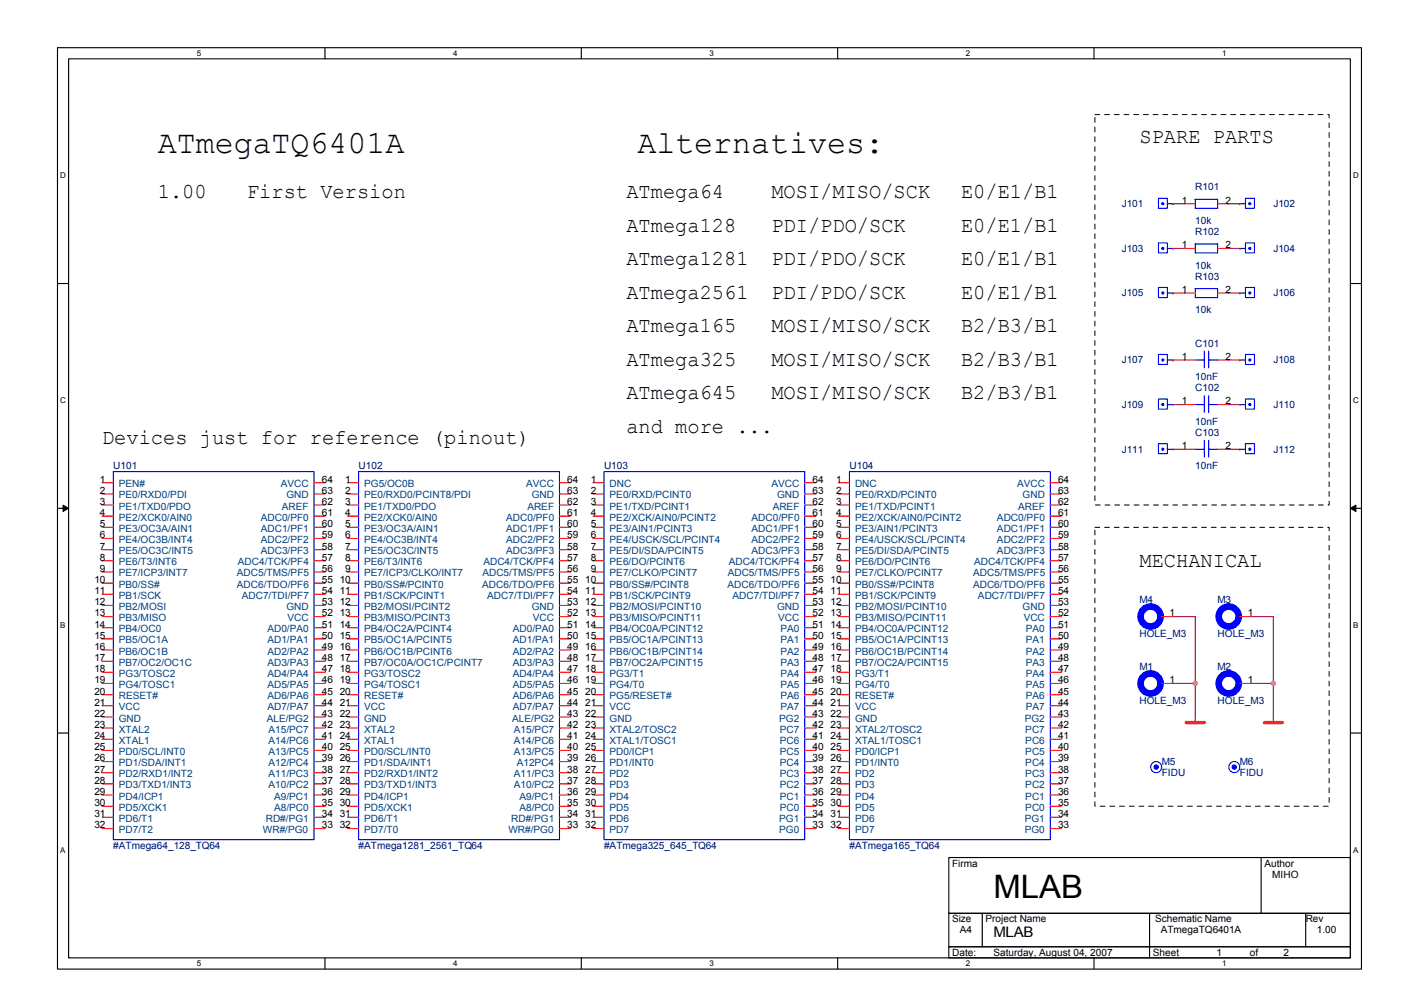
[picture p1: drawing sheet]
<svg xmlns="http://www.w3.org/2000/svg" width="297mm" height="210mm" viewBox="0 0 297 210" stroke-linecap="round" stroke-linejoin="round" font-family="sans-serif">
<defs><g id="words">
<g font-size="6.8">
<text x="33.1" y="32">ATmegaTQ6401A</text>
<text x="133.5" y="32">Alternatives:</text>
<text x="208.1" y="188.1">MLAB</text>
</g>
<g font-size="4.4">
<text x="238.7" y="29.9">SPARE PARTS</text>
<text x="33.1" y="41.6">1.00</text>
<text x="51.7" y="41.6">First Version</text>
<text x="131.2" y="41.6">ATmega64</text>
<text x="161.6" y="41.6">MOSI/MISO/SCK</text>
<text x="201.3" y="41.6">E0/E1/B1</text>
<text x="131.2" y="48.6">ATmega128</text>
<text x="161.6" y="48.6">PDI/PDO/SCK</text>
<text x="201.3" y="48.6">E0/E1/B1</text>
<text x="131.2" y="55.6">ATmega1281</text>
<text x="161.6" y="55.6">PDI/PDO/SCK</text>
<text x="201.3" y="55.6">E0/E1/B1</text>
<text x="131.2" y="62.6">ATmega2561</text>
<text x="161.6" y="62.6">PDI/PDO/SCK</text>
<text x="201.3" y="62.6">E0/E1/B1</text>
<text x="131.2" y="69.6">ATmega165</text>
<text x="161.6" y="69.6">MOSI/MISO/SCK</text>
<text x="201.3" y="69.6">B2/B3/B1</text>
<text x="131.2" y="76.6">ATmega325</text>
<text x="161.6" y="76.6">MOSI/MISO/SCK</text>
<text x="201.3" y="76.6">B2/B3/B1</text>
<text x="131.2" y="83.6">ATmega645</text>
<text x="161.6" y="83.6">MOSI/MISO/SCK</text>
<text x="201.3" y="83.6">B2/B3/B1</text>
<text x="21.4" y="93">Devices just for reference (pinout)</text>
<text x="131.2" y="90.6">and more ...</text>
<text x="238.7" y="118.7">MECHANICAL</text>
</g>
<text font-size="3" x="208.1" y="196.4">MLAB</text>
<g font-size="2.1" fill="#000080">
<text x="250.4" y="39.9">R101</text>
<text x="235" y="43.4">J101</text>
<text x="250.4" y="46.9">10k</text>
<text x="266.7" y="43.4">J102</text>
<text x="235" y="52.8">J103</text>
<text x="250.4" y="49.3">R102</text>
<text x="266.7" y="52.8">J104</text>
<text x="250.4" y="56.3">10k</text>
<text x="250.4" y="58.6">R103</text>
<text x="235" y="62.1">J105</text>
<text x="250.4" y="65.6">10k</text>
<text x="266.7" y="62.1">J106</text>
<text x="235" y="76.1">J107</text>
<text x="250.4" y="72.6">C101</text>
<text x="266.7" y="76.1">J108</text>
<text x="250.4" y="82">C102</text>
<text x="250.4" y="79.6">10nF</text>
<text x="235" y="85.5">J109</text>
<text x="250.4" y="89">10nF</text>
<text x="266.7" y="85.5">J110</text>
<text x="235" y="94.8">J111</text>
<text x="250.4" y="91.3">C103</text>
<text x="266.7" y="94.8">J112</text>
<text x="23.7" y="98.3">U101</text>
<text x="75.1" y="98.3">U102</text>
<text x="126.5" y="98.3">U103</text>
<text x="177.9" y="98.3">U104</text>
<text x="250.4" y="98.3">10nF</text>
<text x="238.7" y="126.4">M4</text>
<text x="255.1" y="126.4">M3</text>
<text x="238.7" y="133.4">HOLE_M3</text>
<text x="255.1" y="133.4">HOLE_M3</text>
<text x="238.7" y="140.4">M1</text>
<text x="255.1" y="140.4">M2</text>
<text x="238.7" y="147.4">HOLE_M3</text>
<text x="255.1" y="147.4">HOLE_M3</text>
<text x="243.4" y="160.3">M5</text>
<text x="259.7" y="160.3">M6</text>
<text x="243.4" y="162.6">FIDU</text>
<text x="259.7" y="162.6">FIDU</text>
<text x="23.7" y="177.8">#ATmega64_128_TQ64</text>
<text x="75.1" y="177.8">#ATmega1281_2561_TQ64</text>
<text x="126.5" y="177.8">#ATmega325_645_TQ64</text>
<text x="177.9" y="177.8">#ATmega165_TQ64</text>
</g>
<g font-size="2.1">
<text x="247.6" y="42.7">1</text>
<text x="256.7" y="42.7">2</text>
<text x="247.6" y="52">1</text>
<text x="256.7" y="52">2</text>
<text x="247.6" y="61.4">1</text>
<text x="256.7" y="61.4">2</text>
<text x="247.6" y="75.4">1</text>
<text x="256.7" y="75.4">2</text>
<text x="247.6" y="84.7">1</text>
<text x="256.7" y="84.7">2</text>
<text x="247.6" y="94.1">1</text>
<text x="256.7" y="94.1">2</text>
<text x="20.9" y="101.1">1</text>
<text x="67.4" y="101.1">64</text>
<text x="72.3" y="101.1">1</text>
<text x="118.8" y="101.1">64</text>
<text x="123.7" y="101.1">1</text>
<text x="170.2" y="101.1">64</text>
<text x="175.2" y="101.1">1</text>
<text x="221.6" y="101.1">64</text>
<text x="20.9" y="103.4">2</text>
<text x="20.9" y="105.8">3</text>
<text x="67.4" y="105.8">62</text>
<text x="67.4" y="103.4">63</text>
<text x="72.3" y="103.4">2</text>
<text x="72.3" y="105.8">3</text>
<text x="118.8" y="105.8">62</text>
<text x="118.8" y="103.4">63</text>
<text x="123.7" y="103.4">2</text>
<text x="123.7" y="105.8">3</text>
<text x="170.2" y="105.8">62</text>
<text x="170.2" y="103.4">63</text>
<text x="175.2" y="103.4">2</text>
<text x="175.2" y="105.8">3</text>
<text x="221.6" y="105.8">62</text>
<text x="221.6" y="103.4">63</text>
<text x="20.9" y="108.1">4</text>
<text x="20.9" y="110.4">5</text>
<text x="20.9" y="112.8">6</text>
<text x="67.4" y="112.8">59</text>
<text x="67.4" y="110.4">60</text>
<text x="67.4" y="108.1">61</text>
<text x="72.3" y="108.1">4</text>
<text x="72.3" y="110.4">5</text>
<text x="72.3" y="112.8">6</text>
<text x="118.8" y="112.8">59</text>
<text x="118.8" y="110.4">60</text>
<text x="118.8" y="108.1">61</text>
<text x="123.7" y="108.1">4</text>
<text x="123.7" y="110.4">5</text>
<text x="123.7" y="112.8">6</text>
<text x="170.2" y="112.8">59</text>
<text x="170.2" y="110.4">60</text>
<text x="170.2" y="108.1">61</text>
<text x="175.2" y="108.1">4</text>
<text x="175.2" y="110.4">5</text>
<text x="175.2" y="112.8">6</text>
<text x="221.6" y="112.8">59</text>
<text x="221.6" y="110.4">60</text>
<text x="221.6" y="108.1">61</text>
<text x="20.9" y="115.1">7</text>
<text x="20.9" y="117.5">8</text>
<text x="20.9" y="119.8">9</text>
<text x="67.4" y="119.8">56</text>
<text x="67.4" y="117.5">57</text>
<text x="67.4" y="115.1">58</text>
<text x="72.3" y="115.1">7</text>
<text x="72.3" y="117.5">8</text>
<text x="72.3" y="119.8">9</text>
<text x="118.8" y="119.8">56</text>
<text x="118.8" y="117.5">57</text>
<text x="118.8" y="115.1">58</text>
<text x="123.7" y="115.1">7</text>
<text x="123.7" y="117.5">8</text>
<text x="123.7" y="119.8">9</text>
<text x="170.2" y="119.8">56</text>
<text x="170.2" y="117.5">57</text>
<text x="170.2" y="115.1">58</text>
<text x="175.2" y="115.1">7</text>
<text x="175.2" y="117.5">8</text>
<text x="175.2" y="119.8">9</text>
<text x="221.6" y="119.8">56</text>
<text x="221.6" y="117.5">57</text>
<text x="221.6" y="115.1">58</text>
<text x="19.8" y="122.1">10</text>
<text x="19.8" y="124.5">11</text>
<text x="67.4" y="124.5">54</text>
<text x="67.4" y="122.1">55</text>
<text x="71.2" y="122.1">10</text>
<text x="71.2" y="124.5">11</text>
<text x="118.8" y="124.5">54</text>
<text x="118.8" y="122.1">55</text>
<text x="122.6" y="122.1">10</text>
<text x="122.6" y="124.5">11</text>
<text x="170.2" y="124.5">54</text>
<text x="170.2" y="122.1">55</text>
<text x="174" y="122.1">10</text>
<text x="174" y="124.5">11</text>
<text x="221.6" y="124.5">54</text>
<text x="221.6" y="122.1">55</text>
<text x="19.8" y="126.8">12</text>
<text x="19.8" y="129.1">13</text>
<text x="19.8" y="131.5">14</text>
<text x="67.4" y="131.5">51</text>
<text x="67.4" y="129.1">52</text>
<text x="67.4" y="126.8">53</text>
<text x="71.2" y="126.8">12</text>
<text x="71.2" y="129.1">13</text>
<text x="71.2" y="131.5">14</text>
<text x="118.8" y="131.5">51</text>
<text x="118.8" y="129.1">52</text>
<text x="118.8" y="126.8">53</text>
<text x="122.6" y="126.8">12</text>
<text x="122.6" y="129.1">13</text>
<text x="122.6" y="131.5">14</text>
<text x="170.2" y="131.5">51</text>
<text x="170.2" y="129.1">52</text>
<text x="170.2" y="126.8">53</text>
<text x="174" y="126.8">12</text>
<text x="174" y="129.1">13</text>
<text x="174" y="131.5">14</text>
<text x="221.6" y="131.5">51</text>
<text x="221.6" y="129.1">52</text>
<text x="221.6" y="126.8">53</text>
<text x="245" y="129.1">1</text>
<text x="261.4" y="129.1">1</text>
<text x="19.8" y="133.8">15</text>
<text x="19.8" y="136.1">16</text>
<text x="67.4" y="136.1">49</text>
<text x="67.4" y="133.8">50</text>
<text x="71.2" y="133.8">15</text>
<text x="71.2" y="136.1">16</text>
<text x="118.8" y="136.1">49</text>
<text x="118.8" y="133.8">50</text>
<text x="122.6" y="133.8">15</text>
<text x="122.6" y="136.1">16</text>
<text x="170.2" y="136.1">49</text>
<text x="170.2" y="133.8">50</text>
<text x="174" y="133.8">15</text>
<text x="174" y="136.1">16</text>
<text x="221.6" y="136.1">49</text>
<text x="221.6" y="133.8">50</text>
<text x="19.8" y="138.5">17</text>
<text x="19.8" y="140.8">18</text>
<text x="19.8" y="143.2">19</text>
<text x="67.4" y="143.2">46</text>
<text x="67.4" y="140.8">47</text>
<text x="67.4" y="138.5">48</text>
<text x="71.2" y="138.5">17</text>
<text x="71.2" y="140.8">18</text>
<text x="71.2" y="143.2">19</text>
<text x="118.8" y="143.2">46</text>
<text x="118.8" y="140.8">47</text>
<text x="118.8" y="138.5">48</text>
<text x="122.6" y="138.5">17</text>
<text x="122.6" y="140.8">18</text>
<text x="122.6" y="143.2">19</text>
<text x="170.2" y="143.2">46</text>
<text x="170.2" y="140.8">47</text>
<text x="170.2" y="138.5">48</text>
<text x="174" y="138.5">17</text>
<text x="174" y="140.8">18</text>
<text x="174" y="143.2">19</text>
<text x="221.6" y="143.2">46</text>
<text x="221.6" y="140.8">47</text>
<text x="221.6" y="138.5">48</text>
<text x="245" y="143.2">1</text>
<text x="261.4" y="143.2">1</text>
<text x="19.8" y="145.5">20</text>
<text x="19.8" y="147.8">21</text>
<text x="67.4" y="147.8">44</text>
<text x="67.4" y="145.5">45</text>
<text x="71.2" y="145.5">20</text>
<text x="71.2" y="147.8">21</text>
<text x="118.8" y="147.8">44</text>
<text x="118.8" y="145.5">45</text>
<text x="122.6" y="145.5">20</text>
<text x="122.6" y="147.8">21</text>
<text x="170.2" y="147.8">44</text>
<text x="170.2" y="145.5">45</text>
<text x="174" y="145.5">20</text>
<text x="174" y="147.8">21</text>
<text x="221.6" y="147.8">44</text>
<text x="221.6" y="145.5">45</text>
<text x="19.8" y="150.2">22</text>
<text x="19.8" y="152.5">23</text>
<text x="19.8" y="154.8">24</text>
<text x="67.4" y="154.8">41</text>
<text x="67.4" y="152.5">42</text>
<text x="67.4" y="150.2">43</text>
<text x="71.2" y="150.2">22</text>
<text x="71.2" y="152.5">23</text>
<text x="71.2" y="154.8">24</text>
<text x="118.8" y="154.8">41</text>
<text x="118.8" y="152.5">42</text>
<text x="118.8" y="150.2">43</text>
<text x="122.6" y="150.2">22</text>
<text x="122.6" y="152.5">23</text>
<text x="122.6" y="154.8">24</text>
<text x="170.2" y="154.8">41</text>
<text x="170.2" y="152.5">42</text>
<text x="170.2" y="150.2">43</text>
<text x="174" y="150.2">22</text>
<text x="174" y="152.5">23</text>
<text x="174" y="154.8">24</text>
<text x="221.6" y="154.8">41</text>
<text x="221.6" y="152.5">42</text>
<text x="221.6" y="150.2">43</text>
<text x="19.8" y="157.2">25</text>
<text x="19.8" y="159.5">26</text>
<text x="19.8" y="161.9">27</text>
<text x="67.4" y="161.9">38</text>
<text x="67.4" y="159.5">39</text>
<text x="67.4" y="157.2">40</text>
<text x="71.2" y="157.2">25</text>
<text x="71.2" y="159.5">26</text>
<text x="71.2" y="161.9">27</text>
<text x="118.8" y="161.9">38</text>
<text x="118.8" y="159.5">39</text>
<text x="118.8" y="157.2">40</text>
<text x="122.6" y="157.2">25</text>
<text x="122.6" y="159.5">26</text>
<text x="122.6" y="161.9">27</text>
<text x="170.2" y="161.9">38</text>
<text x="170.2" y="159.5">39</text>
<text x="170.2" y="157.2">40</text>
<text x="174" y="157.2">25</text>
<text x="174" y="159.5">26</text>
<text x="174" y="161.9">27</text>
<text x="221.6" y="161.9">38</text>
<text x="221.6" y="159.5">39</text>
<text x="221.6" y="157.2">40</text>
<text x="19.8" y="164.2">28</text>
<text x="19.8" y="166.5">29</text>
<text x="67.4" y="166.5">36</text>
<text x="67.4" y="164.2">37</text>
<text x="71.2" y="164.2">28</text>
<text x="71.2" y="166.5">29</text>
<text x="118.8" y="166.5">36</text>
<text x="118.8" y="164.2">37</text>
<text x="122.6" y="164.2">28</text>
<text x="122.6" y="166.5">29</text>
<text x="170.2" y="166.5">36</text>
<text x="170.2" y="164.2">37</text>
<text x="174" y="164.2">28</text>
<text x="174" y="166.5">29</text>
<text x="221.6" y="166.5">36</text>
<text x="221.6" y="164.2">37</text>
<text x="19.8" y="168.9">30</text>
<text x="19.8" y="171.2">31</text>
<text x="19.8" y="173.5">32</text>
<text x="67.4" y="173.5">33</text>
<text x="67.4" y="171.2">34</text>
<text x="67.4" y="168.9">35</text>
<text x="71.2" y="168.9">30</text>
<text x="71.2" y="171.2">31</text>
<text x="71.2" y="173.5">32</text>
<text x="118.8" y="173.5">33</text>
<text x="118.8" y="171.2">34</text>
<text x="118.8" y="168.9">35</text>
<text x="122.6" y="168.9">30</text>
<text x="122.6" y="171.2">31</text>
<text x="122.6" y="173.5">32</text>
<text x="170.2" y="173.5">33</text>
<text x="170.2" y="171.2">34</text>
<text x="170.2" y="168.9">35</text>
<text x="174" y="168.9">30</text>
<text x="174" y="171.2">31</text>
<text x="174" y="173.5">32</text>
<text x="221.6" y="173.5">33</text>
<text x="221.6" y="171.2">34</text>
<text x="221.6" y="168.9">35</text>
<text x="199.5" y="181.5">Firma</text>
<text x="264.9" y="181.5">Author</text>
<text x="266.5" y="183.9">MIHO</text>
<text x="199.5" y="193.2">Size</text>
<text x="201.1" y="195.5">A4</text>
<text x="206.5" y="193.2">Project Name</text>
<text x="242" y="193.2">Schematic Name</text>
<text x="243.1" y="195.5">ATmegaTQ6401A</text>
<text x="273.5" y="193.2">Rev</text>
<text x="275.9" y="195.5">1.00</text>
<text x="199.5" y="200.2">Date:</text>
<text x="208.1" y="200.2">Saturday, August 04, 2007</text>
<text x="241.5" y="200.2">Sheet</text>
<text x="254.8" y="200.2">1</text>
<text x="261.8" y="200.2">of</text>
<text x="268.9" y="200.2">2</text>
</g>
<g font-size="2.1" fill="#004080">
<text x="24.9" y="102.1">PEN#</text>
<text x="24.9" y="104.4">PE0/RXD0/PDI</text>
<text x="24.9" y="106.7">PE1/TXD0/PDO</text>
<text x="58.8" y="102.1">AVCC</text>
<text x="59.1" y="106.7">AREF</text>
<text x="60" y="104.4">GND</text>
<text x="76.3" y="102.1">PG5/OC0B</text>
<text x="76.3" y="104.4">PE0/RXD0/PCINT8/PDI</text>
<text x="76.3" y="106.7">PE1/TXD0/PDO</text>
<text x="110.2" y="102.1">AVCC</text>
<text x="110.5" y="106.7">AREF</text>
<text x="111.4" y="104.4">GND</text>
<text x="127.7" y="102.1">DNC</text>
<text x="127.7" y="104.4">PE0/RXD/PCINT0</text>
<text x="127.7" y="106.7">PE1/TXD/PCINT1</text>
<text x="161.6" y="102.1">AVCC</text>
<text x="161.9" y="106.7">AREF</text>
<text x="162.8" y="104.4">GND</text>
<text x="179.1" y="102.1">DNC</text>
<text x="179.1" y="104.4">PE0/RXD/PCINT0</text>
<text x="179.1" y="106.7">PE1/TXD/PCINT1</text>
<text x="213" y="102.1">AVCC</text>
<text x="213.3" y="106.7">AREF</text>
<text x="214.2" y="104.4">GND</text>
<text x="24.9" y="109.1">PE2/XCK0/AIN0</text>
<text x="24.9" y="111.4">PE3/OC3A/AIN1</text>
<text x="24.9" y="113.7">PE4/OC3B/INT4</text>
<text x="54.6" y="113.7">ADC2/PF2</text>
<text x="54.6" y="111.4">ADC1/PF1</text>
<text x="54.6" y="109.1">ADC0/PF0</text>
<text x="76.3" y="109.1">PE2/XCK0/AIN0</text>
<text x="76.3" y="111.4">PE3/OC3A/AIN1</text>
<text x="76.3" y="113.7">PE4/OC3B/INT4</text>
<text x="106" y="113.7">ADC2/PF2</text>
<text x="106" y="111.4">ADC1/PF1</text>
<text x="106" y="109.1">ADC0/PF0</text>
<text x="127.7" y="109.1">PE2/XCK/AIN0/PCINT2</text>
<text x="127.7" y="111.4">PE3/AIN1/PCINT3</text>
<text x="127.7" y="113.7">PE4/USCK/SCL/PCINT4</text>
<text x="157.4" y="113.7">ADC2/PF2</text>
<text x="157.4" y="111.4">ADC1/PF1</text>
<text x="157.4" y="109.1">ADC0/PF0</text>
<text x="179.1" y="109.1">PE2/XCK/AIN0/PCINT2</text>
<text x="179.1" y="111.4">PE3/AIN1/PCINT3</text>
<text x="179.1" y="113.7">PE4/USCK/SCL/PCINT4</text>
<text x="208.8" y="113.7">ADC2/PF2</text>
<text x="208.8" y="111.4">ADC1/PF1</text>
<text x="208.8" y="109.1">ADC0/PF0</text>
<text x="24.9" y="116.1">PE5/OC3C/INT5</text>
<text x="24.9" y="118.4">PE6/T3/INT6</text>
<text x="49.8" y="118.4">ADC4/TCK/PF4</text>
<text x="54.6" y="116.1">ADC3/PF3</text>
<text x="76.3" y="116.1">PE5/OC3C/INT5</text>
<text x="76.3" y="118.4">PE6/T3/INT6</text>
<text x="101.3" y="118.4">ADC4/TCK/PF4</text>
<text x="106" y="116.1">ADC3/PF3</text>
<text x="127.7" y="116.1">PE5/DI/SDA/PCINT5</text>
<text x="127.7" y="118.4">PE6/DO/PCINT6</text>
<text x="152.7" y="118.4">ADC4/TCK/PF4</text>
<text x="157.4" y="116.1">ADC3/PF3</text>
<text x="179.1" y="116.1">PE5/DI/SDA/PCINT5</text>
<text x="179.1" y="118.4">PE6/DO/PCINT6</text>
<text x="204.1" y="118.4">ADC4/TCK/PF4</text>
<text x="208.8" y="116.1">ADC3/PF3</text>
<text x="24.9" y="120.8">PE7/ICP3/INT7</text>
<text x="24.9" y="123.1">PB0/SS#</text>
<text x="24.9" y="125.4">PB1/SCK</text>
<text x="49.6" y="123.1">ADC6/TDO/PF6</text>
<text x="49.6" y="120.8">ADC5/TMS/PF5</text>
<text x="50.6" y="125.4">ADC7/TDI/PF7</text>
<text x="76.3" y="120.8">PE7/ICP3/CLKO/INT7</text>
<text x="76.3" y="123.1">PB0/SS#/PCINT0</text>
<text x="76.3" y="125.4">PB1/SCK/PCINT1</text>
<text x="101" y="123.1">ADC6/TDO/PF6</text>
<text x="101" y="120.8">ADC5/TMS/PF5</text>
<text x="102.1" y="125.4">ADC7/TDI/PF7</text>
<text x="127.7" y="120.8">PE7/CLKO/PCINT7</text>
<text x="127.7" y="123.1">PB0/SS#/PCINT8</text>
<text x="127.7" y="125.4">PB1/SCK/PCINT9</text>
<text x="152.4" y="123.1">ADC6/TDO/PF6</text>
<text x="152.4" y="120.8">ADC5/TMS/PF5</text>
<text x="153.5" y="125.4">ADC7/TDI/PF7</text>
<text x="179.1" y="120.8">PE7/CLKO/PCINT7</text>
<text x="179.1" y="123.1">PB0/SS#/PCINT8</text>
<text x="179.1" y="125.4">PB1/SCK/PCINT9</text>
<text x="203.8" y="123.1">ADC6/TDO/PF6</text>
<text x="203.9" y="120.8">ADC5/TMS/PF5</text>
<text x="204.9" y="125.4">ADC7/TDI/PF7</text>
<text x="24.9" y="127.8">PB2/MOSI</text>
<text x="24.9" y="130.1">PB3/MISO</text>
<text x="60" y="127.8">GND</text>
<text x="60.2" y="130.1">VCC</text>
<text x="76.3" y="127.8">PB2/MOSI/PCINT2</text>
<text x="76.3" y="130.1">PB3/MISO/PCINT3</text>
<text x="111.4" y="127.8">GND</text>
<text x="111.6" y="130.1">VCC</text>
<text x="127.7" y="127.8">PB2/MOSI/PCINT10</text>
<text x="127.7" y="130.1">PB3/MISO/PCINT11</text>
<text x="162.8" y="127.8">GND</text>
<text x="163" y="130.1">VCC</text>
<text x="179.1" y="127.8">PB2/MOSI/PCINT10</text>
<text x="179.1" y="130.1">PB3/MISO/PCINT11</text>
<text x="214.2" y="127.8">GND</text>
<text x="214.4" y="130.1">VCC</text>
<text x="24.9" y="132.4">PB4/OC0</text>
<text x="24.9" y="134.8">PB5/OC1A</text>
<text x="24.9" y="137.1">PB6/OC1B</text>
<text x="56" y="137.1">AD2/PA2</text>
<text x="56" y="134.8">AD1/PA1</text>
<text x="56" y="132.4">AD0/PA0</text>
<text x="76.3" y="132.4">PB4/OC2A/PCINT4</text>
<text x="76.3" y="134.8">PB5/OC1A/PCINT5</text>
<text x="76.3" y="137.1">PB6/OC1B/PCINT6</text>
<text x="107.4" y="137.1">AD2/PA2</text>
<text x="107.4" y="134.8">AD1/PA1</text>
<text x="107.4" y="132.4">AD0/PA0</text>
<text x="127.7" y="132.4">PB4/OC0A/PCINT12</text>
<text x="127.7" y="134.8">PB5/OC1A/PCINT13</text>
<text x="127.7" y="137.1">PB6/OC1B/PCINT14</text>
<text x="163.5" y="137.1">PA2</text>
<text x="163.5" y="134.8">PA1</text>
<text x="163.5" y="132.4">PA0</text>
<text x="179.1" y="132.4">PB4/OC0A/PCINT12</text>
<text x="179.1" y="134.8">PB5/OC1A/PCINT13</text>
<text x="179.1" y="137.1">PB6/OC1B/PCINT14</text>
<text x="214.9" y="137.1">PA2</text>
<text x="214.9" y="134.8">PA1</text>
<text x="214.9" y="132.4">PA0</text>
<text x="24.9" y="139.5">PB7/OC2/OC1C</text>
<text x="24.9" y="141.8">PG3/TOSC2</text>
<text x="56" y="141.8">AD4/PA4</text>
<text x="56" y="139.5">AD3/PA3</text>
<text x="76.3" y="139.5">PB7/OC0A/OC1C/PCINT7</text>
<text x="76.3" y="141.8">PG3/TOSC2</text>
<text x="107.4" y="141.8">AD4/PA4</text>
<text x="107.4" y="139.5">AD3/PA3</text>
<text x="127.7" y="139.5">PB7/OC2A/PCINT15</text>
<text x="127.7" y="141.8">PG3/T1</text>
<text x="163.5" y="141.8">PA4</text>
<text x="163.5" y="139.5">PA3</text>
<text x="179.1" y="139.5">PB7/OC2A/PCINT15</text>
<text x="179.1" y="141.8">PG3/T1</text>
<text x="214.9" y="141.8">PA4</text>
<text x="214.9" y="139.5">PA3</text>
<text x="24.9" y="144.1">PG4/TOSC1</text>
<text x="24.9" y="146.5">RESET#</text>
<text x="24.9" y="148.8">VCC</text>
<text x="56" y="148.8">AD7/PA7</text>
<text x="56" y="146.5">AD6/PA6</text>
<text x="56" y="144.1">AD5/PA5</text>
<text x="76.3" y="144.1">PG4/TOSC1</text>
<text x="76.3" y="146.5">RESET#</text>
<text x="76.3" y="148.8">VCC</text>
<text x="107.4" y="148.8">AD7/PA7</text>
<text x="107.4" y="146.5">AD6/PA6</text>
<text x="107.4" y="144.1">AD5/PA5</text>
<text x="127.7" y="144.1">PG4/T0</text>
<text x="127.7" y="146.5">PG5/RESET#</text>
<text x="127.7" y="148.8">VCC</text>
<text x="163.5" y="148.8">PA7</text>
<text x="163.5" y="146.5">PA6</text>
<text x="163.5" y="144.1">PA5</text>
<text x="179.1" y="144.1">PG4/T0</text>
<text x="179.1" y="146.5">RESET#</text>
<text x="179.1" y="148.8">VCC</text>
<text x="214.9" y="148.8">PA7</text>
<text x="214.9" y="146.5">PA6</text>
<text x="214.9" y="144.1">PA5</text>
<text x="24.9" y="151.2">GND</text>
<text x="24.9" y="153.5">XTAL2</text>
<text x="24.9" y="155.8">XTAL1</text>
<text x="55.9" y="151.2">ALE/PG2</text>
<text x="56.2" y="155.8">A14/PC6</text>
<text x="56.2" y="153.5">A15/PC7</text>
<text x="76.3" y="151.2">GND</text>
<text x="76.3" y="153.5">XTAL2</text>
<text x="76.3" y="155.8">XTAL1</text>
<text x="107.3" y="151.2">ALE/PG2</text>
<text x="107.7" y="155.8">A14/PC6</text>
<text x="107.7" y="153.5">A15/PC7</text>
<text x="127.7" y="151.2">GND</text>
<text x="127.7" y="153.5">XTAL2/TOSC2</text>
<text x="127.7" y="155.8">XTAL1/TOSC1</text>
<text x="163.2" y="151.2">PG2</text>
<text x="163.4" y="155.8">PC6</text>
<text x="163.4" y="153.5">PC7</text>
<text x="179.1" y="151.2">GND</text>
<text x="179.1" y="153.5">XTAL2/TOSC2</text>
<text x="179.1" y="155.8">XTAL1/TOSC1</text>
<text x="214.6" y="151.2">PG2</text>
<text x="214.8" y="155.8">PC6</text>
<text x="214.8" y="153.5">PC7</text>
<text x="24.9" y="158.2">PD0/SCL/INT0</text>
<text x="24.9" y="160.5">PD1/SDA/INT1</text>
<text x="56.2" y="160.5">A12/PC4</text>
<text x="56.2" y="158.2">A13/PC5</text>
<text x="76.3" y="158.2">PD0/SCL/INT0</text>
<text x="76.3" y="160.5">PD1/SDA/INT1</text>
<text x="107.7" y="158.2">A13/PC5</text>
<text x="108.2" y="160.5">A12PC4</text>
<text x="127.7" y="158.2">PD0/ICP1</text>
<text x="127.7" y="160.5">PD1/INT0</text>
<text x="163.4" y="160.5">PC4</text>
<text x="163.4" y="158.2">PC5</text>
<text x="179.1" y="158.2">PD0/ICP1</text>
<text x="179.1" y="160.5">PD1/INT0</text>
<text x="214.8" y="160.5">PC4</text>
<text x="214.8" y="158.2">PC5</text>
<text x="24.9" y="162.8">PD2/RXD1/INT2</text>
<text x="24.9" y="165.2">PD3/TXD1/INT3</text>
<text x="24.9" y="167.5">PD4/ICP1</text>
<text x="56.2" y="165.2">A10/PC2</text>
<text x="56.2" y="162.8">A11/PC3</text>
<text x="57.4" y="167.5">A9/PC1</text>
<text x="76.3" y="162.8">PD2/RXD1/INT2</text>
<text x="76.3" y="165.2">PD3/TXD1/INT3</text>
<text x="76.3" y="167.5">PD4/ICP1</text>
<text x="107.7" y="165.2">A10/PC2</text>
<text x="107.7" y="162.8">A11/PC3</text>
<text x="108.8" y="167.5">A9/PC1</text>
<text x="127.7" y="162.8">PD2</text>
<text x="127.7" y="165.2">PD3</text>
<text x="127.7" y="167.5">PD4</text>
<text x="163.4" y="167.5">PC1</text>
<text x="163.4" y="165.2">PC2</text>
<text x="163.4" y="162.8">PC3</text>
<text x="179.1" y="162.8">PD2</text>
<text x="179.1" y="165.2">PD3</text>
<text x="179.1" y="167.5">PD4</text>
<text x="214.8" y="167.5">PC1</text>
<text x="214.8" y="165.2">PC2</text>
<text x="214.8" y="162.8">PC3</text>
<text x="24.9" y="169.8">PD5/XCK1</text>
<text x="24.9" y="172.2">PD6/T1</text>
<text x="55.7" y="172.2">RD#/PG1</text>
<text x="57.4" y="169.8">A8/PC0</text>
<text x="76.3" y="169.8">PD5/XCK1</text>
<text x="76.3" y="172.2">PD6/T1</text>
<text x="107.1" y="172.2">RD#/PG1</text>
<text x="108.8" y="169.8">A8/PC0</text>
<text x="127.7" y="169.8">PD5</text>
<text x="127.7" y="172.2">PD6</text>
<text x="163.2" y="172.2">PG1</text>
<text x="163.4" y="169.8">PC0</text>
<text x="179.1" y="169.8">PD5</text>
<text x="179.1" y="172.2">PD6</text>
<text x="214.6" y="172.2">PG1</text>
<text x="214.8" y="169.8">PC0</text>
<text x="24.9" y="174.5">PD7/T2</text>
<text x="55.1" y="174.5">WR#/PG0</text>
<text x="76.3" y="174.5">PD7/T0</text>
<text x="106.5" y="174.5">WR#/PG0</text>
<text x="127.7" y="174.5">PD7</text>
<text x="163.2" y="174.5">PG0</text>
<text x="179.1" y="174.5">PD7</text>
<text x="214.6" y="174.5">PG0</text>
</g>
<g font-size="1.7">
<text x="41.2" y="11.7">5</text>
<text x="94.9" y="11.7">4</text>
<text x="148.6" y="11.7">3</text>
<text x="202.3" y="11.7">2</text>
<text x="256" y="11.7">1</text>
<text x="12.6" y="37.4">D</text>
<text x="283.5" y="37.4">D</text>
<text x="12.6" y="84.4">C</text>
<text x="283.5" y="84.4">C</text>
<text x="12.6" y="131.5">B</text>
<text x="283.5" y="131.5">B</text>
<text x="12.6" y="178.6">A</text>
<text x="283.5" y="178.6">A</text>
<text x="41.2" y="202.4">5</text>
<text x="94.9" y="202.4">4</text>
<text x="148.6" y="202.4">3</text>
<text x="202.3" y="202.4">2</text>
<text x="256" y="202.4">1</text>
</g>
</g></defs>
<path d="M12 10h273.2v193h-273.2zM14.4 12.3h268.5v188.4h-268.5z" fill="none" stroke="#000" stroke-width=".23"/>
<g fill="#fff">
<path d="M41.2 10.2h.9v1.9h-.9z"/>
<path d="M41.2 200.9h.9v1.9h-.9z"/>
</g>
<path d="M68.1 10v2.3M68.1 200.7v2.3" fill="none" stroke="#000" stroke-width=".23"/>
<g fill="#fff">
<path d="M94.9 10.2h.9v1.9h-.9z"/>
<path d="M94.9 200.9h.9v1.9h-.9z"/>
</g>
<path d="M121.8 10v2.3M121.8 200.7v2.3" fill="none" stroke="#000" stroke-width=".23"/>
<g fill="#fff">
<path d="M148.6 10.2h.9v1.9h-.9z"/>
<path d="M148.6 200.9h.9v1.9h-.9z"/>
</g>
<path d="M175.5 10v2.3M175.5 200.7v2.3" fill="none" stroke="#000" stroke-width=".23"/>
<g fill="#fff">
<path d="M202.3 10.2h.9v1.9h-.9z"/>
<path d="M202.3 200.9h.9v1.9h-.9z"/>
</g>
<path d="M229.2 10v2.3M229.2 200.7v2.3" fill="none" stroke="#000" stroke-width=".23"/>
<g fill="#fff">
<path d="M256 10.2h.9v1.9h-.9z"/>
<path d="M256 200.9h.9v1.9h-.9z"/>
<path d="M12.6 35.9h1.2v1.8h-1.2z"/>
<path d="M283.5 35.9h1.2v1.8h-1.2z"/>
<path d="M12.6 82.9h1.2v1.9h-1.2z"/>
<path d="M283.5 82.9h1.2v1.9h-1.2z"/>
</g>
<path d="M12 59.4h2.4M282.9 59.4h2.3" fill="none" stroke="#000" stroke-width=".23"/>
<g fill="#fff">
<path d="M12.6 130h1.2v1.9h-1.2z"/>
<path d="M283.5 130h1.1v1.9h-1.1z"/>
</g>
<path d="M12 106.5h2.4M282.9 106.5h2.3" fill="none" stroke="#000" stroke-width=".23"/>
<path d="M13.2 105.8l1.2 .7-1.2 .6zM282.9 106.5l1.1-.7v1.3z" fill="#000" stroke="#000" stroke-width=".21"/>
<g fill="#fff">
<path d="M12.6 177.1h1.2v1.9h-1.2z"/>
<path d="M283.4 177.1h1.2v1.9h-1.2z"/>
</g>
<path d="M12 153.6h2.4M282.9 153.6h2.3M198.8 179.6h84.1v11.7h-84.1zM264.2 179.6v11.7M198.8 191.3h84.1v7h-84.1zM198.8 198.3h84.1v2.4h-84.1zM205.8 191.3v7.1M240.8 191.3v9.4M273.5 191.3v7.1" fill="none" stroke="#000" stroke-width=".23"/>
<path d="M229.4 24h49v81.8h-49v-81.8M229.4 110.5h49v58.4h-49v-58.4" fill="none" stroke="#000" stroke-width=".21" stroke-dasharray="1 1 1 1 1 1 1 1"/>
<g fill="none" stroke="#f00" stroke-width=".23">
<path d="M245.7 42.7h.1M245.7 52h.1M248 52h2.4M248 42.7h2.4M255.1 52h2.3M255.1 42.7h2.3M259.7 52h.1M259.7 42.7h.1M245.7 75.4h.1M245.7 61.4h.1M248 61.4h2.4M248 75.4h2.4"/>
<path d="M255.1 61.4h2.3M255.1 75.4h2.3M259.7 61.4h.1M259.7 75.4h.1M245.7 84.8h.1M245.7 94.1h.1M248 94.1h2.4M248 84.8h2.4M255.1 94.1h2.3M255.1 84.8h2.3M259.7 94.1h.1M259.7 84.8h.1"/>
<path d="M21.4 101.1h2.3M21.4 103.5h2.3M21.4 105.8h2.3M21.4 108.1h2.3M21.4 110.5h2.3M21.4 112.8h2.3M21.4 115.1h2.3M21.4 117.5h2.3M21.4 119.8h2.3M65.8 101.1h2.3M65.8 103.5h2.3M65.8 105.8h2.3"/>
<path d="M65.8 108.1h2.3M65.8 110.5h2.3M65.8 112.8h2.3M65.8 115.1h2.3M65.8 117.5h2.3M65.8 119.8h2.3M72.8 101.1h2.3M72.8 103.5h2.3M72.8 105.8h2.3M72.8 108.1h2.3M72.8 110.5h2.3M72.8 112.8h2.3"/>
<path d="M72.8 115.1h2.3M72.8 117.5h2.3M72.8 119.8h2.3M117.2 101.1h2.3M117.2 103.5h2.3M117.2 105.8h2.3M117.2 108.1h2.3M117.2 110.5h2.3M117.2 112.8h2.3M117.2 115.1h2.3M117.2 117.5h2.3M117.2 119.8h2.3"/>
<path d="M124.2 101.1h2.3M124.2 103.5h2.3M124.2 105.8h2.3M124.2 108.1h2.3M124.2 110.5h2.3M124.2 112.8h2.3M124.2 115.1h2.3M124.2 117.5h2.3M124.2 119.8h2.3M168.6 101.1h2.3M168.6 103.5h2.3M168.6 105.8h2.3"/>
<path d="M168.6 108.1h2.3M168.6 110.5h2.3M168.6 112.8h2.3M168.6 115.1h2.3M168.6 117.5h2.3M168.6 119.8h2.3M175.6 101.1h2.3M175.6 103.5h2.3M175.6 105.8h2.3M175.6 108.1h2.3M175.6 110.5h2.3M175.6 112.8h2.3"/>
<path d="M175.6 115.1h2.3M175.6 117.5h2.3M175.6 119.8h2.3M220 101.1h2.4M220 103.5h2.4M220 105.8h2.4M220 108.1h2.4M220 110.5h2.4M220 112.8h2.4M220 115.1h2.4M220 117.5h2.4M220 119.8h2.4"/>
<path d="M21.4 129.2h2.3M21.4 122.2h2.3M21.4 124.5h2.3M21.4 126.8h2.3M21.4 131.5h2.3M21.4 133.8h2.3M21.4 136.2h2.3M21.4 138.5h2.3M65.8 129.2h2.3M65.8 122.2h2.3M65.8 124.5h2.3M65.8 126.8h2.3"/>
<path d="M65.8 131.5h2.3M65.8 133.8h2.3M65.8 136.2h2.3M65.8 138.5h2.3M72.8 129.2h2.3M72.8 122.2h2.3M72.8 124.5h2.3M72.8 126.8h2.3M72.8 131.5h2.3M72.8 133.8h2.3M72.8 136.2h2.3M72.8 138.5h2.3"/>
<path d="M117.2 129.2h2.3M117.2 122.2h2.3M117.2 124.5h2.3M117.2 126.8h2.3M117.2 131.5h2.3M117.2 133.8h2.3M117.2 136.2h2.3M117.2 138.5h2.3M124.2 129.2h2.3M124.2 122.2h2.3M124.2 124.5h2.3M124.2 126.8h2.3"/>
<path d="M124.2 131.5h2.3M124.2 133.8h2.3M124.2 136.2h2.3M124.2 138.5h2.3M168.6 129.2h2.3M168.6 122.2h2.3M168.6 124.5h2.3M168.6 126.8h2.3M168.6 131.5h2.3M168.6 133.8h2.3M168.6 136.2h2.3M168.6 138.5h2.3"/>
<path d="M175.6 129.2h2.3M175.6 122.2h2.3M175.6 124.5h2.3M175.6 126.8h2.3M175.6 131.5h2.3M175.6 133.8h2.3M175.6 136.2h2.3M175.6 138.5h2.3M220 129.2h2.4M220 122.2h2.4M220 124.5h2.4M220 126.8h2.4"/>
<path d="M220 131.5h2.4M220 133.8h2.4M220 136.2h2.4M220 138.5h2.4M243.4 129.2h2.3M259.7 129.2h2.4M21.4 140.8h2.3M21.4 143.2h2.3M21.4 145.5h2.3M21.4 147.8h2.3M21.4 150.2h2.3M21.4 152.5h2.3"/>
<path d="M21.4 154.9h2.3M21.4 157.2h2.3M21.4 159.5h2.3M65.8 140.8h2.3M65.8 143.2h2.3M65.8 145.5h2.3M65.8 147.8h2.3M65.8 150.2h2.3M65.8 152.5h2.3M65.8 154.9h2.3M65.8 157.2h2.3M65.8 159.5h2.3"/>
<path d="M72.8 140.8h2.3M72.8 143.2h2.3M72.8 145.5h2.3M72.8 147.8h2.3M72.8 150.2h2.3M72.8 152.5h2.3M72.8 154.9h2.3M72.8 157.2h2.3M72.8 159.5h2.3M117.2 140.8h2.3M117.2 143.2h2.3M117.2 145.5h2.3"/>
<path d="M117.2 147.8h2.3M117.2 150.2h2.3M117.2 152.5h2.3M117.2 154.9h2.3M117.2 157.2h2.3M117.2 159.5h2.3M124.2 140.8h2.3M124.2 143.2h2.3M124.2 145.5h2.3M124.2 147.8h2.3M124.2 150.2h2.3M124.2 152.5h2.3"/>
<path d="M124.2 154.9h2.3M124.2 157.2h2.3M124.2 159.5h2.3M168.6 140.8h2.3M168.6 143.2h2.3M168.6 145.5h2.3M168.6 147.8h2.3M168.6 150.2h2.3M168.6 152.5h2.3M168.6 154.9h2.3M168.6 157.2h2.3M168.6 159.5h2.3"/>
<path d="M175.6 140.8h2.3M175.6 143.2h2.3M175.6 145.5h2.3M175.6 147.8h2.3M175.6 150.2h2.3M175.6 152.5h2.3M175.6 154.9h2.3M175.6 157.2h2.3M175.6 159.5h2.3M220 140.8h2.4M220 143.2h2.4M220 145.5h2.4"/>
<path d="M220 147.8h2.4M220 150.2h2.4M220 152.5h2.4M220 154.9h2.4M220 157.2h2.4M220 159.5h2.4M243.4 143.2h2.3M250.4 150.2v1.2M259.7 143.2h2.4M266.7 150.2v1.2M21.4 161.9h2.3M21.4 164.2h2.3"/>
<path d="M21.4 166.5h2.3M21.4 168.9h2.3M21.4 171.2h2.3M21.4 173.6h2.3M65.8 161.9h2.3M65.8 164.2h2.3M65.8 166.5h2.3M65.8 168.9h2.3M65.8 171.2h2.3M65.8 173.6h2.3M72.8 161.9h2.3M72.8 164.2h2.3"/>
<path d="M72.8 166.5h2.3M72.8 168.9h2.3M72.8 171.2h2.3M72.8 173.6h2.3M117.2 161.9h2.3M117.2 164.2h2.3M117.2 166.5h2.3M117.2 168.9h2.3M117.2 171.2h2.3M117.2 173.6h2.3M124.2 161.9h2.3M124.2 164.2h2.3"/>
<path d="M124.2 166.5h2.3M124.2 168.9h2.3M124.2 171.2h2.3M124.2 173.6h2.3M168.6 161.9h2.3M168.6 164.2h2.3M168.6 166.5h2.3M168.6 168.9h2.3M168.6 171.2h2.3M168.6 173.6h2.3M175.6 161.9h2.3M175.6 164.2h2.3"/>
<path d="M175.6 166.5h2.3M175.6 168.9h2.3M175.6 171.2h2.3M175.6 173.6h2.3M220 161.9h2.4M220 164.2h2.4M220 166.5h2.4M220 168.9h2.4M220 171.2h2.4M220 173.6h2.4"/>
</g>
<path d="M248.5 151.4h3.8M264.9 151.4h3.7" fill="none" stroke="#f00" stroke-width=".7"/>
<g fill="none" stroke="#00f" stroke-width=".23">
<path d="M242.7 41.5h1.8v2.1h-1.8zM242.7 50.9h1.8v2.1h-1.8zM244.5 52h1.2M244.5 42.7h1.2M255.1 43.6v-1.8l-4.7-.1v1.9h4.7M255.1 53v-1.9h-4.7v1.9h4.7M259.7 52h1.2M259.7 42.7h1.2M260.9 50.9h1.9v2.1h-1.9zM260.9 41.5h1.9v2.1h-1.9zM242.7 74.3h1.8v2h-1.8zM242.7 60.2h1.8v2.1h-1.8z"/>
<path d="M244.5 61.4h1.2M244.5 75.4h1.2M250.4 75.4h1.9M252.3 73.5v3.6M253.2 75.4h1.9M253.2 73.5v3.6M255.1 62.3v-1.8l-4.7-.1v1.9h4.7M259.7 61.4h1.2M259.7 75.4h1.2M260.9 60.2h1.9v2.1h-1.9zM260.9 74.3h1.9v2h-1.9zM23.7 98.8h42.1v77.1h-42.1z"/>
<path d="M75.1 98.8h42.1v77.1h-42.1zM126.5 98.8h42.1v77.1h-42.1zM177.9 98.8h42.1v77.1h-42.1zM242.7 83.6h1.8v2.1h-1.8zM242.7 92.9h1.8v2.1h-1.8zM244.5 94.1h1.2M244.5 84.8h1.2M250.4 94.1h1.9M250.4 84.8h1.9M252.3 82.9v3.5M252.3 92.2v3.6M253.2 94.1h1.9"/>
<path d="M253.2 82.9v3.5M253.2 92.2v3.6M253.2 84.8h1.9M259.7 94.1h1.2M259.7 84.8h1.2M260.9 92.9h1.9v2.1h-1.9zM260.9 83.6h1.9v2.1h-1.9zM243.1 129.2h.3M259.5 129.2h.2M243.1 143.2h.3M259.5 143.2h.2"/>
<circle cx="242.2" cy="160.7" r="1.16"/>
<circle cx="258.6" cy="160.7" r="1.16"/>
</g>
<g fill="#00f" stroke="#00f" stroke-width=".23">
<circle cx="261.8" cy="61.4" r=".22"/>
<circle cx="243.6" cy="75.4" r=".22"/>
<circle cx="261.8" cy="94.1" r=".22"/>
<circle cx="243.6" cy="84.7" r=".22"/>
<circle cx="261.8" cy="52" r=".22"/>
<circle cx="243.6" cy="42.7" r=".22"/>
<circle cx="261.8" cy="84.7" r=".22"/>
<circle cx="261.8" cy="42.7" r=".22"/>
<circle cx="243.6" cy="61.4" r=".22"/>
<circle cx="242.2" cy="160.7" r=".46"/>
<circle cx="243.6" cy="94.1" r=".22"/>
<circle cx="261.8" cy="75.4" r=".22"/>
<circle cx="243.6" cy="52" r=".22"/>
<circle cx="258.6" cy="160.7" r=".46"/>
</g>
<g fill="none" stroke="#00f" stroke-width="1.4">
<circle cx="241" cy="129.1" r="2.09"/>
<circle cx="257.4" cy="129.1" r="2.09"/>
<circle cx="241" cy="143.2" r="2.1"/>
<circle cx="257.4" cy="143.2" r="2.1"/>
</g>
<g fill="none" stroke="#800040" stroke-width=".23">
<path d="M245.7 42.7h2.4M245.7 52h2.4M257.4 42.7h2.4M257.4 52h2.4M245.7 75.4h2.4M245.7 61.4h2.4M257.4 75.4h2.4M257.4 61.4h2.4M245.7 94.1h2.4M245.7 84.8h2.4M257.4 94.1h2.4M257.4 84.8h2.4"/>
<path d="M245.7 129.2h4.7v21M262.1 129.2h4.7M266.7 129.2v21M245.7 143.2h4.7M262.1 143.2h4.7"/>
</g>
<g fill="#f0f" stroke="#f0f" stroke-width=".23">
<circle cx="250.4" cy="143.2" r=".46"/>
<circle cx="266.7" cy="143.2" r=".46"/>
</g>
<use href="#words"/>
</svg>
